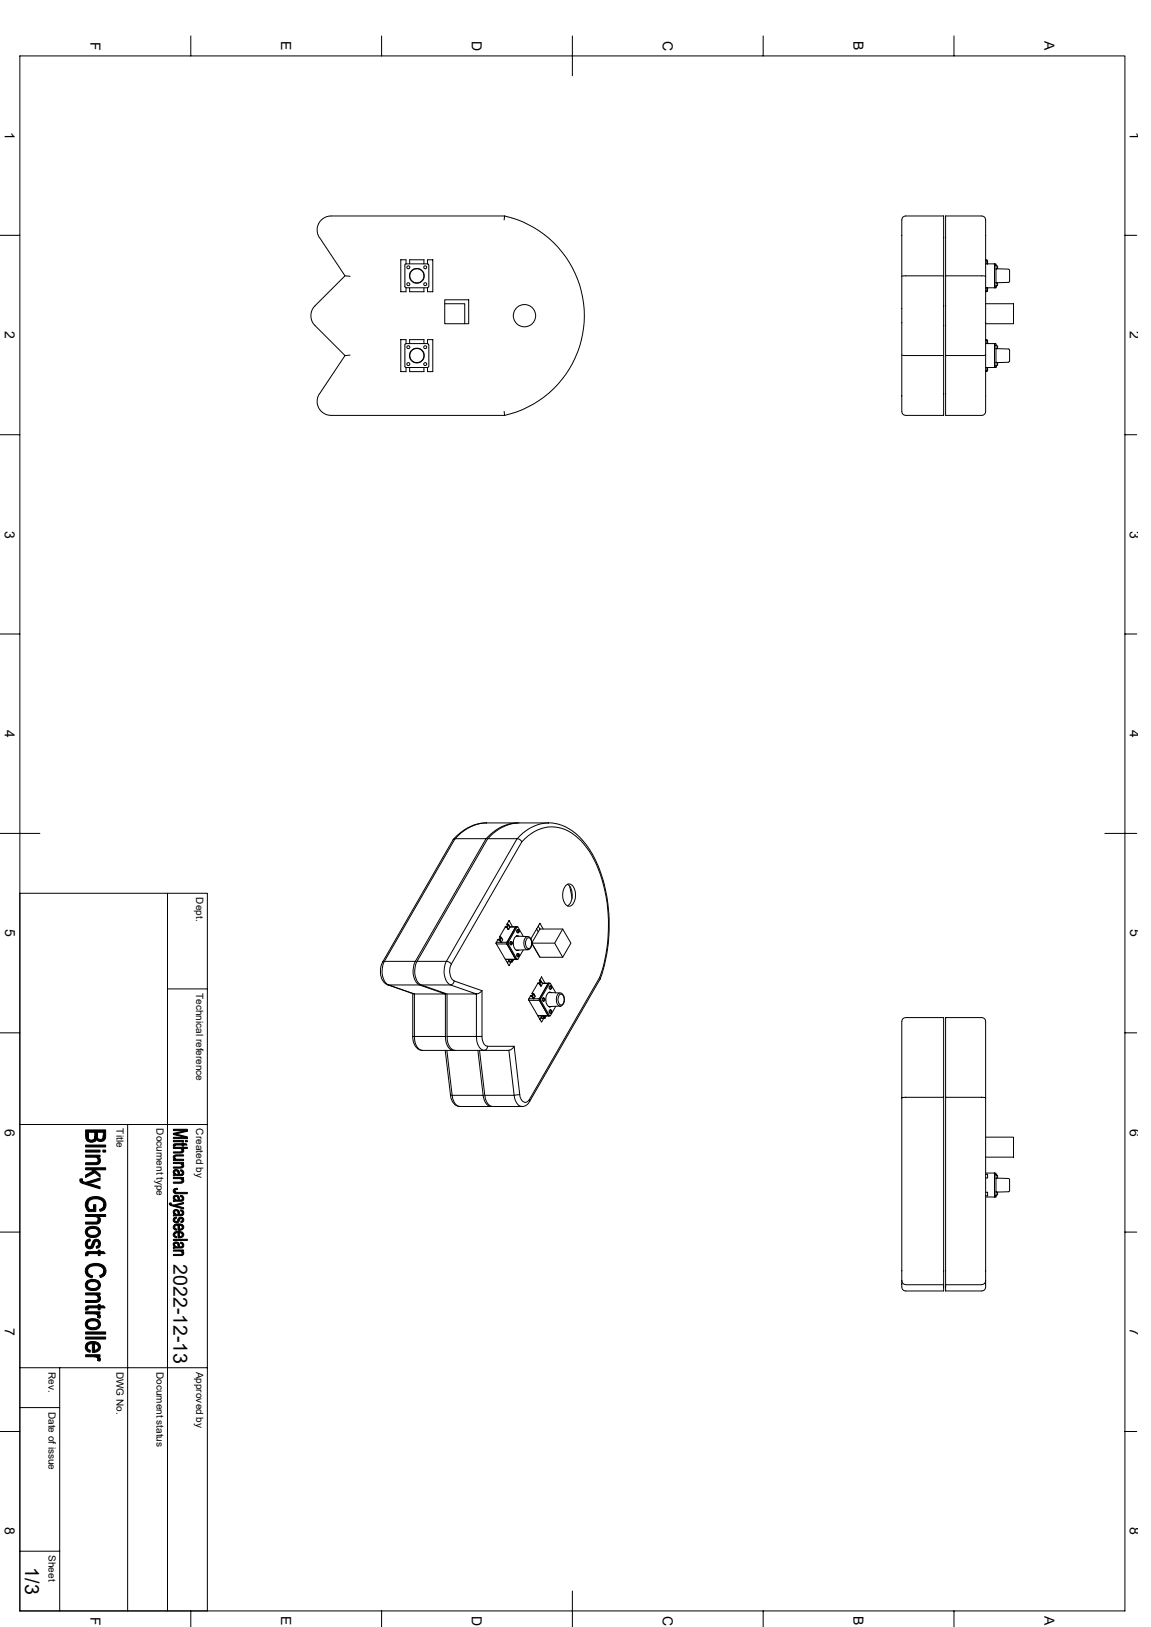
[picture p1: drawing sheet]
<svg xmlns="http://www.w3.org/2000/svg" width="297mm" height="420mm" viewBox="0 0 297 420" stroke-linecap="round" stroke-linejoin="round" font-family="sans-serif">
<defs><g id="words">
<g font-size="5">
<text x="44.7" y="326.3" transform="rotate(90 44.7 326.3)">2022-12-13</text>
<text x="6.5" y="404.6" transform="rotate(90 6.5 404.6)">1/3</text>
</g>
<g font-size="3.6">
<text x="23.3" y="10.8" transform="rotate(90 23.3 10.8)">F</text>
<text x="72.6" y="10.7" transform="rotate(90 72.6 10.7)">E</text>
<text x="121.8" y="10.5" transform="rotate(90 121.8 10.5)">D</text>
<text x="171" y="10.5" transform="rotate(90 171 10.5)">C</text>
<text x="220.3" y="10.7" transform="rotate(90 220.3 10.7)">B</text>
<text x="269.5" y="10.7" transform="rotate(90 269.5 10.7)">A</text>
<text x="1.3" y="34" transform="rotate(90 1.3 34)">1</text>
<text x="291.6" y="34" transform="rotate(90 291.6 34)">1</text>
<text x="1.3" y="85.5" transform="rotate(90 1.3 85.5)">2</text>
<text x="291.6" y="85.5" transform="rotate(90 291.6 85.5)">2</text>
<text x="1.3" y="136.9" transform="rotate(90 1.3 136.9)">3</text>
<text x="291.6" y="136.9" transform="rotate(90 291.6 136.9)">3</text>
<text x="1.3" y="188.4" transform="rotate(90 1.3 188.4)">4</text>
<text x="291.6" y="188.4" transform="rotate(90 291.6 188.4)">4</text>
<text x="1.3" y="239.9" transform="rotate(90 1.3 239.9)">5</text>
<text x="291.6" y="239.9" transform="rotate(90 291.6 239.9)">5</text>
<text x="1.3" y="291.3" transform="rotate(90 1.3 291.3)">6</text>
<text x="291.6" y="291.3" transform="rotate(90 291.6 291.3)">6</text>
<text x="1.3" y="342.8" transform="rotate(90 1.3 342.8)">7</text>
<text x="291.6" y="342.8" transform="rotate(90 291.6 342.8)">7</text>
<text x="1.3" y="394.3" transform="rotate(90 1.3 394.3)">8</text>
<text x="291.6" y="394.3" transform="rotate(90 291.6 394.3)">8</text>
<text x="23.3" y="417.3" transform="rotate(90 23.3 417.3)">F</text>
<text x="72.6" y="417.2" transform="rotate(90 72.6 417.2)">E</text>
<text x="121.8" y="417.1" transform="rotate(90 121.8 417.1)">D</text>
<text x="171" y="417.1" transform="rotate(90 171 417.1)">C</text>
<text x="220.3" y="417.2" transform="rotate(90 220.3 417.2)">B</text>
<text x="269.5" y="417.2" transform="rotate(90 269.5 417.2)">A</text>
</g>
<g font-size="2.6">
<text x="50.6" y="231.6" transform="rotate(90 50.6 231.6)">Dept.</text>
<text x="50.6" y="256.3" transform="rotate(90 50.6 256.3)">Technical reference</text>
<text x="30.1" y="291.3" transform="rotate(90 30.1 291.3)">Title</text>
<text x="40.3" y="291.3" transform="rotate(90 40.3 291.3)">Document type</text>
<text x="50.6" y="291.3" transform="rotate(90 50.6 291.3)">Created by</text>
<text x="12.5" y="354.1" transform="rotate(90 12.5 354.1)">Rev.</text>
<text x="30.1" y="354.1" transform="rotate(90 30.1 354.1)">DWG No.</text>
<text x="40.3" y="354.1" transform="rotate(90 40.3 354.1)">Document status</text>
<text x="50.6" y="354.1" transform="rotate(90 50.6 354.1)">Approved by</text>
<text x="12.5" y="364.4" transform="rotate(90 12.5 364.4)">Date of issue</text>
<text x="12.5" y="401.4" transform="rotate(90 12.5 401.4)">Sheet</text>
</g>
</g></defs>
<g fill="none" stroke="#000" stroke-width=".26">
<path d="M5.1 14.4h285.2v401.4h-285.2zM49.2 9.3v5.1M98.5 9.3v5.1M147.7 9.3v10.3M196.9 9.3v5.1M246.2 9.3v5.1M130.2 55.8a26.4 26.4 0 0 1 20.6 25.7 26.4 26.4 0 0 1-20.6 25.7M130.2 55.8h-44.8a3.6 3.6 0 0 0-2.9 5.5l6.5 9.9-7.7 7.8a3.6 3.6 0 0 0 0 5l7.7 7.8-6.5 9.8a3.6 3.6 0 0 0 2.9 5.6h44.8M130.2 55.8l-.1 1M244 55.8h9.3a1.28 1.28 0 0 1 1 1.8v46.6a3.9 3.9 0 0 1-.3 2.7l-.7 .3h-9.3zM0 60.7h5.1M89 71.2l1.3 .1"/>
<path d="M104.8 68.1v-1h-1.4v8.2h1.4v-1h5.5v1h1.4v-8.2h-1.4v1M104.8 68.1l-.3 .3v5.6l.3 .3M104.8 68.1h5.5M105.7 74.3v1h3.7v-1M105.7 68.1v-1h3.7v1M110.3 68.1l.4 .3-.1 5.6-.3 .3M114.8 78.4v-1h6.1v6.2h-1M114.8 78.4h5.1v5.2h-5.1zM232.7 71.3l10.8-.1v-15.4h-9.8a1.28 1.28 0 0 0-1 1.8v46.6a3.9 3.9 0 0 0 .3 2.7l.7 .3h9.8v-15.4l-10.8-.1M243.5 71.2v20.6M244 71.2l10.3 .1M254.3 67.2h.2"/>
<path d="M254.3 67.1h.3M254.3 78.4h7.2v5.2h-7.2M254.3 68.1h2.3M254.5 67.3l.1 .1M254.6 75.3l-.3 .1M254.6 75l-.3 .2M254.7 67.4v.7M254.7 67.1l.1 1M254.7 74.3v.7M254.8 74.3l-.1 1M256.6 68.1v5.9M256.6 74v.3h-2.3"/>
<path d="M256.6 68.1h.4v6.2h-.4v-.3M257 73a.4 .4 0 0 1 .4 .3 .4 .4 0 0 1-.2 .4M257 73.8h.2M257 68.6h.2M257.2 68.6l.2 .3a.38 .38 0 0 1 0 .4 .38 .38 0 0 1-.4 .1M257.3 69.4l2.9 .1M260.2 69.5a.89 .89 0 0 1 .3 1.2v.5a1.86 1.86 0 0 1-.2 1.7l-3 .1M290.3 60.7h3M90.3 91.7l-1.3 .1M104.8 88.7v-1h-1.4v8.2h1.4v-1M104.8 88.7l-.3 .3v5.6l.3 .3M104.8 88.7h5.5"/>
<path d="M104.8 94.9h5.5M105.7 94.9v1h3.7v-1M105.7 88.7v-1h3.7v1M110.3 88.7v-1h1.4v8.2h-1.4v-1M110.3 88.7l.4 .3-.1 5.6-.3 .3M254.3 87.8l.3 .2M254.3 87.6l.3 .1M254.3 88.7h2.3M254.3 91.7l-10.3 .1M254.6 95.9h-.3M254.6 95.5l-.3 .3M254.7 88v.7"/>
<path d="M254.7 94.9v.6M254.7 87.7l.1 1M254.8 94.9l-.1 .9M256.6 88.7v5.9M256.6 94.6v.3h-2.3M256.6 88.7h.4v6.2h-.4v-.3M257 89.2a.4 .4 0 0 1 .4 .4 .4 .4 0 0 1-.4 .4M257 93.6h.2M257.2 93.6l.2 .3a.38 .38 0 0 1 0 .4 .38 .38 0 0 1-.4 .1M257.3 90l3 .1a1.86 1.86 0 0 1 .2 1.7v.4a.89 .89 0 0 1-.3 1.3M260.2 93.5l-2.9 .1M0 112.2h5.1"/>
<path d="M130.1 106.2l.1 1M290.3 112.2h3M0 163.7h5.1M290.3 163.7h3M0 215.1h10.3M117.4 216.5l-.5 .2-18.2 31.7M117.4 216.5l-18.2 31.7M117.4 216.5h8l-18.2 31.7M125.6 212.4a11.2 11.2 0 0 0-8.2 4.1M125.6 212.4a11.6 11.6 0 0 0-8.6 4.3M125.6 212.4h8M133.4 216.5l.6 .1 .7 .7"/>
<path d="M133.4 216.5l-18.2 31.7h-7.6M133.4 216.5h-7.5l-18.3 31.7M133.8 212.4a10.7 10.7 0 0 0-8.4 4.1M134.7 217.3l-18.2 31.6-.6-.5-.7-.2a5.1 5.1 0 0 0 .8 5.9 .87 .87 0 0 0 1.2-.9M134.7 217.3a9.6 9.6 0 0 1 12-2.8 19.8 19.8 0 0 1 8.2 11.3 41.7 41.7 0 0 1-.1 26.5M141.6 212.4a11.2 11.2 0 0 0-8.2 4.1M141.6 212.4h-7.6a11.2 11.2 0 0 0-8.1 4.1M141.6 212.4a13.2 13.2 0 0 1 10.6 7l2.1 3.9 1.4 4.1 1 4.5 .4 4.2 .1 4.4-.4 4.7-.8 4-1.1 3.5M285.1 215.1h8.2M5.1 230.6h48.4v185.2M43.2 230.6v185.2M130.4 239.3l.5 .1 .2 .5"/>
<path d="M130.4 239.2l.5 .2M130.5 239.3l.3 .1 .3 .5M130.6 239.3h.1M130.7 239.3l.5 .6M130.8 238.6l.6-1 .8 1.6M130.9 239.4h.1M130.9 238.4l.2 .2M131.1 238.6h.1M131.1 238.6l.1 .2M131.1 238.6h-.3h.2l-.3 .6h-.3l-1.5 2.7M131.1 238.6l.2 .2M131.1 239.9h.1"/>
<path d="M131.2 239.9h.1M131.3 238.8h.1M131.3 238.8l-.4 .6 .4 .5M131.3 238.8l.3 .6M131.5 239.2h2M131.6 239.4h.1M131.6 239.3h1.8M131.6 239.4l-.3 .5M133.2 239.2l-2.4 4.1 2.4 4.4M133.4 239.3h.2l1.4 2.4M133.4 239.3l-2.3 3.9M133.5 239.9h.2a.43 .43 0 0 1 .3 .5 .43 .43 0 0 1-.3 .4h-.2"/>
<path d="M133.5 240a.45 .45 0 0 0 0 .7M133.7 240a.45 .45 0 0 0 0 .7M138.5 239.8l.4 .7M138.9 239.1l.4 .7M139.3 239.8h5.9M139.3 239.8l-2.1 3.6M140.2 239.8l-.9-1.5-2.3 4.1M145.2 239.8l2.1 3.7-2.1 3.6-2.1-3.6zM146 228.6a1.28 1.28 0 0 1 1.3-.3 1.28 1.28 0 0 1 .9 1 3.9 3.9 0 0 1-.8 4.4 1.48 1.48 0 0 1-2-1.4 4.1 4.1 0 0 1 .6-3.7zM146.4 228.3a3.8 3.8 0 0 1 0 5.5M146.9 228.6l.7 3.3M43.2 255.3h10.3"/>
<path d="M98.7 248.4a4.2 4.2 0 0 0 1.3 5.8M99.2 248.2l-.5 .2M99.2 248.2a5.1 5.1 0 0 0 .7 5.9l.3 .1M99.2 248.2h8M100 254.2l.2 .1M100 254.2l6.9 2.4M100.2 254.3l6.7 2.3M100.2 254.3h8M106.5 256.5v11M106.9 256.6v10.9h-.4M107.2 248.2a5.1 5.1 0 0 0 .7 5.9l.3 .1M107.6 248.2a5.1 5.1 0 0 0 .8 5.9l.3 .1"/>
<path d="M108.2 254.3l6.7 2.3h-8M108.7 254.3h7.5l6.7 2.3M108.7 254.3l6.7 2.3v10.9M114.9 256.6v10.9M115.4 256.6h7.5M116.5 248.9a3.4 3.4 0 0 0 .7 4.3l7.2 2.5M122.9 256.6v10.9h-7.5M124.4 255.7l-.7 .6-.8 .3M124.4 255.7v11.8h-1.5a3.1 3.1 0 0 0 2.1 3.6M128.7 242.6l.5 .6M128.7 242.6h-.2l.4 .1 .3 .5M128.7 242.6h.1"/>
<path d="M128.8 242.6l.2 .1M128.8 242.6h.2M128.8 242.6l-.3-.1-.5 1 3.4 5.8 .5-1M128.9 241.9h.3l-.4 .6-.3-.1M128.9 241.9h.3M128.9 242.6h.1M129 242.7h.1M129 242.7l.3 .5M129.2 241.9h.1M129.2 241.9l.1 .2M129.2 241.9l.2 .1M129.2 243.2h.1"/>
<path d="M129.3 243.2h.1M129.4 242.1h.1M129.4 242.1l-.4 .5 .4 .6M129.4 242l.3 .6-.3 .6M129.7 242.6h.1M130.4 247.6l3.1 .1M131.1 243.2v.5M131.1 243.7l2.3 3.9M131.1 243.2l-3 .2v.2l3 .1M131.2 248.3h.1M131.4 247.7l-.5 .8M131.6 247.7h.1"/>
<path d="M131.7 247.7l-.5 .6 .8-.1M131.7 243h.2a.43 .43 0 0 1 .4 .5 .43 .43 0 0 1-.4 .4M131.7 243.1a.43 .43 0 0 0-.2 .4 .43 .43 0 0 0 .4 .4M131.9 247.7l.3 .5M131.9 243.1a.45 .45 0 0 0 0 .7M132 247.7l.2 .5 .3-.5M132 248.1v.1M132 248.2v.1M132 248.2l-.6 .1M132 248h.1M132 248.1l-.2-.4 .2 .5M132 243.3l.1 .3z"/>
<path d="M132.1 248.3h-.4M132.1 248.3h.1M132.1 248.2h.1M132.2 248.2h-.1M132.2 248.2h.1M132.2 248.2l-.3 .1M132.5 247.7l-.3 .5M133.2 241.6l3.3 .3a1.96 1.96 0 0 1-.3 3.3l-3 .1M133.3 241.6h.2M133.4 247.6h-3M133.5 246.1h.2a.43 .43 0 0 1 .3 .4 .43 .43 0 0 1-.3 .5M133.5 245.3h-.2"/>
<path d="M133.5 246.2a.43 .43 0 0 0-.2 .4 .43 .43 0 0 0 .4 .4M133.7 246.2a.45 .45 0 0 0 0 .7M133.8 246.4l.1 .3zM133.8 240.2l.1 .3zM133.9 241.7a1.13 1.13 0 0 0-1.4 1.3 1.81 1.81 0 0 0 1.1 2.4l.3-.2M135 245.2l-1.4 2.4h-.2M136 242.2l.2-.1a1.29 1.29 0 0 1 .9 2 .68 .68 0 0 1-.7 .8 .68 .68 0 0 1-.7-.7l-.1-1.1zM136.1 241.8a1.98 1.98 0 0 0-.5 3l.5 .4M136.5 257.9v.3M137.1 257.2l.7 .6M137.1 257.2h.1M137.1 257.1h-.2l.4 .2 .3 .5"/>
<path d="M137.2 257.1h-.3l-.5 .9 3.3 5.9 .6-1 .3-.1 .3-.5M137.2 257.1l.2 .1M137.2 243.5h5.9M137.2 256.5h.3l-.3 .5h-.3M137.3 257.2h.1M137.4 257.3h.1M137.4 257.2l.3 .6M137.5 256.5h.1M137.5 256.5l.2 .1M137.6 257.8h.1M137.8 256.6h.1M137.8 256.6l-.4 .6 .4 .6"/>
<path d="M137.8 256.6l.3 .6M138.1 257.2h.1M138.1 257.2l-.3 .6M138.8 253.8l.4 .2 .3 .5M138.8 253.9l.4 .1 .3 .5M138.8 253.8l-1.5 2.6 .5 .1 .3 .7M139 253.9h.1M139.1 253.9l.5 .6M139.1 253.9h.2M139.1 253.8l-.3 .1M139.1 253.2h.3l-.3 .6-.3-.1M139.2 254h.1"/>
<path d="M139.2 253.9h.1M139.3 247.1l-2.1-3.6 2.1 3.6h5.9M139.3 252.9l.1 .3M139.4 253.2h.1M139.4 253.2l.2 .1M139.4 253.2l.3 .1M139.4 253.2h-.2l.5-1 .9 1.6M139.5 257.8h-3M139.5 254.5h.1M139.5 257.8v.4M139.5 258.2h-3M139.5 258.2l2.3 4"/>
<path d="M139.6 254.5h.1M139.7 253.3l-.4 .6 .4 .6M139.7 253.3l.3 .6-.3 .6M139.7 253.3l.3 .6h1.8M139.7 253.3h.1M139.9 253.8h2M140 253.9h.1M140.1 257.6h.2a.43 .43 0 0 1 .3 .4 .43 .43 0 0 1-.3 .4M140.1 257.6a.43 .43 0 0 0-.2 .5 .43 .43 0 0 0 .4 .3M140.3 257.6a.45 .45 0 0 0 0 .8M140.4 257.9l.1 .3zM141.6 253.8l-2.5 4.1 2.5 4.4"/>
<path d="M141.6 256.2l3.3 .2a1.93 1.93 0 0 1-.3 3.3l-3 .1M141.7 256.2h.2M141.8 253.9l-2.3 3.9M141.8 253.9h.2l1.4 2.4M141.9 254.5h.2a.43 .43 0 0 1 .3 .4 .43 .43 0 0 1-.3 .5M141.9 254.6a.43 .43 0 0 0-.2 .4 .43 .43 0 0 0 .4 .4M141.9 259.8l-.2 .1M142.1 254.6a.45 .45 0 0 0 0 .7M142.2 254.8v.3zM142.3 256.2a1.13 1.13 0 0 0-1.4 1.4 1.81 1.81 0 0 0 1.1 2.3l.3-.1M143.4 259.8l-1.4 2.4h-.2M144.4 256.8l.2-.1a1.29 1.29 0 0 1 .9 2 .68 .68 0 0 1-.7 .7 .68 .68 0 0 1-.7-.7l-.1-1.1z"/>
<path d="M144.5 256.3a1.98 1.98 0 0 0-.6 3.1l.6 .3M154.8 252.3l.1 .4-18.2 31.7a2.22 2.22 0 0 1-2 1.2M154.8 252.3l-18.2 31.5 .1 .6M0 266.6h5.1M106.5 267.5l.1 .9a2.87 2.87 0 0 0 2.4 2.7M109 271.1h8.4M114.9 271.1l1.3 11.6M114.9 267.5a3.1 3.1 0 0 0 2.1 3.6M114.9 267.5h-8a3.1 3.1 0 0 0 2.1 3.6M115.3 271.1l1.4 11.6M115.4 267.5a3.1 3.1 0 0 0 2 3.6M117.4 271.1h13.9l1.4 11.6h-7.6"/>
<path d="M123.3 271.1l1.4 11.6M123.7 271.1l1.4 11.6M124.4 267.5a2.25 2.25 0 0 0 1.5 2.6h6.8l1.4 12.4M125.8 270.1l-.2 .7-.6 .3M132.6 270.1l-.8 .9-.5 .1M138.8 262.2l3.1 .1M139.6 262.9h.1M139.6 262.8h.1M139.8 262.3l-.5 .8M140 262.3h.1M140 262.3l-.4 .5h.8M140.3 262.3l.2 .5"/>
<path d="M140.3 262.3l.3 .4 .2-.4M140.4 262.7l-.1 .1M140.4 262.8h.1M140.4 262.8l-.5 .1M140.4 262.6h.1M140.4 262.6v.2M140.5 262.6l-.1 .2M140.5 262.6l-.3-.3 .2 .4M140.5 262.8h.1M140.5 262.7v.1M140.5 262.8l-.4 .1M141.8 262.2h-3"/>
<path d="M141.9 260.7h.2a.43 .43 0 0 1 .3 .4 .43 .43 0 0 1-.3 .4h-.2M141.9 260.7a.45 .45 0 0 0 0 .8M142.1 260.7a.45 .45 0 0 0 0 .8M142.2 261v.3zM290.3 266.6h3M5.1 290.3h48.4M32.9 290.3v125.5M116.2 282.7h.5M116.2 282.7l.5 1.5a2.19 2.19 0 0 0 2 1.4M116.7 282.7h8M116.7 282.7a2.78 2.78 0 0 0 2 2.9M118.7 285.6h8"/>
<path d="M124.7 282.7a2.68 2.68 0 0 0 2.2 2.9M125.1 282.7a2.78 2.78 0 0 0 2 2.9h7.6M132.7 282.7a2.78 2.78 0 0 0 2 2.9M134.1 282.5l-1.4 .2M134.1 282.5a1.7 1.7 0 0 0 1.8 2l.7-.7M232.7 283.4v47.2M232.7 283.4l10.8-.1v48.3M243.5 283.3v-20.6h-9.8a1.28 1.28 0 0 0-1 1.8v18.9M244 283.3v48.3M254.3 283.4v-17.5a4.2 4.2 0 0 0-.3-2.9l-.7-.3h-9.3v20.6l10.3 .1v47.2M254.3 293.5h7.2v5.2h-7.2M0 318.1h5.1"/>
<path d="M254.3 304.1h.5M254.3 303.1h.5v.9M254.3 302.8h2.3M254.3 307.8h.5v.9h-.5M256.6 302.8v6.2M256.6 302.8h.4v6.2h-2.7M257 303.3a.42 .42 0 0 1 .4 .3 .42 .42 0 0 1-.2 .5M257 304.2h.2M257 307.7h.2M257.2 307.7l.2 .3a.38 .38 0 0 1 0 .4 .38 .38 0 0 1-.4 .1M257.3 304.1l3 .1a1.86 1.86 0 0 1 .2 1.7 1.9 1.9 0 0 1-.2 1.7l-3 .1M290.3 318.1h3"/>
<path d="M232.7 330.6v.9a1.35 1.35 0 0 0 1 1.7h9.8v-1.6M232.7 330.6l.3 .7 .7 .3M233.7 331.6h9.8M244 331.6h9.3M254.3 330.6v.9a1.35 1.35 0 0 1-1 1.7h-9.3v-1.6M254.3 330.6l-.3 .7-.7 .3M5.1 353.1h48.4M15.4 353.1v62.7M0 369.5h5.1M5.1 363.3h10.3M290.3 369.5h3M5.1 400.4h10.3"/>
<path d="M49.2 415.8v4.1M98.5 415.8v4.1M147.7 410.7v9.2M196.9 415.8v4.1M246.2 415.8v4.1"/>
<circle cx="105.4" cy="73.4" r=".39"/>
<circle cx="105.4" cy="69" r=".39"/>
<circle cx="107.6" cy="71.2" r="1.83"/>
<circle cx="107.6" cy="71.2" r="1.91"/>
<circle cx="109.7" cy="69" r=".39"/>
<circle cx="109.7" cy="73.4" r=".39"/>
<circle cx="105.4" cy="94" r=".39"/>
<circle cx="105.4" cy="89.6" r=".39"/>
<circle cx="107.6" cy="91.8" r="1.83"/>
<circle cx="107.6" cy="91.8" r="1.91"/>
<circle cx="109.7" cy="94" r=".39"/>
<circle cx="109.7" cy="89.6" r=".39"/>
<circle cx="135.3" cy="81.5" r="2.88"/>
</g>
<g fill="#000" stroke="#000" stroke-width=".26">
<path d="M22.1 295.6h5.2v.5h-5.2z" fill-rule="evenodd"/>
<path d="M22.7 292.3v1a.88 .88 0 0 0 .9 1 .88 .88 0 0 0 .9-1.1v1.4l-.6 .3-1.1-.2z" fill-rule="evenodd"/>
<path d="M25.3 298.7l.1 .8z" fill-rule="evenodd"/>
<path d="M22.1 298.2h3.7v.5h-.5v.5l-.7-.5h-2.5z" fill-rule="evenodd"/>
<path d="M22.1 296.9h3.7v.5h-3.7z" fill-rule="evenodd"/>
<path d="M22.1 300.1h2.9l.3-.3 .1-1.1a1.12 1.12 0 0 1 .4 1.4 1.12 1.12 0 0 1-1.4 .6h-2.3z" fill-rule="evenodd"/>
<path d="M25.1 292.3v.9a.81 .81 0 0 0 .8 .9 .81 .81 0 0 0 .8-1l-.1 1.4-.6 .2-.8-.2-.2-.2z" fill-rule="evenodd"/>
<path d="M22.1 291.7h5.2l-.1 2.2-.5 .6v-2.2h-1.6l-.1 2-.2-.2-.3 .5v-2.3h-1.8v2.3h-.1l-.5-.8z" fill-rule="evenodd"/>
<path d="M26.5 296.9h.8v.5h-.8z" fill-rule="evenodd"/>
<path d="M45.1 298.8v.5z" fill-rule="evenodd"/>
<path d="M44.7 295.4l.4-.1 .1 .6h-.5z" fill-rule="evenodd"/>
<path d="M44.7 297.3h1.8h.4l.1-.3v.6h-.3h-2z" fill-rule="evenodd"/>
<path d="M44.7 294.4h2.7v.3h-2.7z" fill-rule="evenodd"/>
<path d="M44.9 298.3l.4-.2h2.1v.3l-2.1 .1-.2 .2-.1 .6a.61 .61 0 0 1-.1-1z" fill-rule="evenodd"/>
<path d="M44.7 299.3h.4l.1-.3 .4 .3h1.8v.3h-2.7z" fill-rule="evenodd"/>
<path d="M47.1 296.5a.6 .6 0 0 1 .3 .5 .6 .6 0 0 1-.4 .6z" fill-rule="evenodd"/>
<path d="M45.1 295.3l1.9-.1v-.2h.4v.2h.6l.3 .4h-.9v.3h-.4v-.3h-1.7l-.2 .1z" fill-rule="evenodd"/>
<path d="M44.7 293.6h3.1l.5 .3h-3.6z" fill-rule="evenodd"/>
<path d="M44.7 291.5h3.6v.5l-.5-.2h-3.1z" fill-rule="evenodd"/>
<path d="M47.8 294.4h.5v.3h-.5z" fill-rule="evenodd"/>
<path d="M44.7 292.6l3.6 .9v.4l-.5-.3-3.1-.7z" fill-rule="evenodd"/>
<path d="M44.7 292.6l3.1-.8 .5 .2-3 .7z" fill-rule="evenodd"/>
<path d="M44.7 296.2h3.6v.3h-1.2l-.1 1.1-.1-1-.5-.1h-1.7z" fill-rule="evenodd"/>
<path d="M20.7 304.3h.6l-.1 1.1-.6-.5z" fill-rule="evenodd"/>
<path d="M22.6 309.6v1.6l.3 .6 .3 .4h.9v-1.2h.6v1.8h-1.9l-.4-.5a2.07 2.07 0 0 1 .2-2.7z" fill-rule="evenodd"/>
<path d="M22.1 315.5h2.7l.3-.2 .3-.5v1l-3.3 .2z" fill-rule="evenodd"/>
<path d="M22.6 316.9h.1a2.81 2.81 0 0 1 2.7 0v1.1a1.66 1.66 0 0 0-2.8-.4v.4z" fill-rule="evenodd"/>
<path d="M22.1 305.2l3.7-1.1v.5l-2.6 .8z" fill-rule="evenodd"/>
<path d="M21.2 304.6l.3 .5 4.3 1.3v.5l-4.6-1.5z" fill-rule="evenodd"/>
<path d="M22.1 303.3l1.9-1 .3-.3 1.5 1.2v.7l-1.3-1.2-2.4 1.3z" fill-rule="evenodd"/>
<path d="M25.4 314a1.07 1.07 0 0 1 0 1.8z" fill-rule="evenodd"/>
<path d="M22.3 317.2l.2-.2 .1 1a1.56 1.56 0 0 0 2.3 .7l.5-.5v-1.3a1.46 1.46 0 0 1 .3 1.8 1.46 1.46 0 0 1-1.7 .7 1.52 1.52 0 0 1-1.6-.4 1.52 1.52 0 0 1-.1-1.8z" fill-rule="evenodd"/>
<path d="M26.8 311v1.3l-1 .4-.1-.5 .8-.5z" fill-rule="evenodd"/>
<path d="M22.1 313.5h5.2v.5h-1.9v1.8v-1.2l-.3-.4-.6-.2h-2.4z" fill-rule="evenodd"/>
<path d="M22.1 301.5h5.2v.5h-3l-.3 .3-.4-.3h-1.5z" fill-rule="evenodd"/>
<path d="M22.6 309.6l1.2-.7h1.3a2.02 2.02 0 0 1 2 1.1 2.02 2.02 0 0 1-.3 2.3v-1.3a1.94 1.94 0 0 0-2.7-1.5 1.51 1.51 0 0 0-1.5 1.5z" fill-rule="evenodd"/>
<path d="M43.7 310.6l.5-.1-.1 .7-.4-.3z" fill-rule="evenodd"/>
<path d="M44.7 319.9h3.6v.3h-3.6z" fill-rule="evenodd"/>
<path d="M45 302.6l.1 .6z" fill-rule="evenodd"/>
<path d="M45 309.2l.1 .6z" fill-rule="evenodd"/>
<path d="M45 312.9l.1 .6z" fill-rule="evenodd"/>
<path d="M45 314.3l.6-.1v.3l-.4 .1-.2 .3z" fill-rule="evenodd"/>
<path d="M45 316.2l.1 .7 .5 .3v.4a.78 .78 0 0 1-.8-.5 .78 .78 0 0 1 .2-.9z" fill-rule="evenodd"/>
<path d="M45 318.2l.1 .7 .5 .3v.3a.78 .78 0 0 1-.8-.4 .78 .78 0 0 1 .2-.9z" fill-rule="evenodd"/>
<path d="M44.9 307l.9-.3v.3l-.6 .3-.1 .7a.64 .64 0 0 1-.2-1z" fill-rule="evenodd"/>
<path d="M44.8 302.1a.98 .98 0 0 1 1.3 .1v.9a.8 .8 0 0 0-.8-.8l-.3 .2v.6a.72 .72 0 0 1-.2-1z" fill-rule="evenodd"/>
<path d="M44.8 308.7a.9 .9 0 0 1 1.3 .1v1a.71 .71 0 0 0-.9-.9l-.2 .9-.3-.5z" fill-rule="evenodd"/>
<path d="M44.8 312.5a.86 .86 0 0 1 1.3 0v.9a.71 .71 0 0 0-.9-.8l-.2 .8a.68 .68 0 0 1-.2-.9z" fill-rule="evenodd"/>
<path d="M47 300.4v.5z" fill-rule="evenodd"/>
<path d="M47 304.2v.6z" fill-rule="evenodd"/>
<path d="M46.6 302l.5 .1v.6l-.2-.3-.3-.1z" fill-rule="evenodd"/>
<path d="M46.6 308.6l.5 .1v.6l-.2-.3-.3-.1z" fill-rule="evenodd"/>
<path d="M46.6 312.3l.5 .1v.7l-.2-.4-.3-.1z" fill-rule="evenodd"/>
<path d="M44.8 314.5l.2-.2v.6a.46 .46 0 0 0 .6 .4 .46 .46 0 0 0 .3-.6 .8 .8 0 0 1 1.2-.4v.6a.39 .39 0 0 0-.5-.4 .39 .39 0 0 0-.3 .5 .81 .81 0 0 1-1 .6 .81 .81 0 0 1-.5-1.1z" fill-rule="evenodd"/>
<path d="M45 316.1l.6-.2 1.1 .1 .4 .1v.7l-.2-.4-.6-.1v1.3h-.4v-1.4l-.7 .2-.2 .4z" fill-rule="evenodd"/>
<path d="M45 318.1l.6-.2h1.1l.4 .2v.6l-.2-.4-.6-.1v1.3h-.4v-1.3l-.7 .2-.2 .3z" fill-rule="evenodd"/>
<path d="M44.7 300.1h2.7v.3h-.4v.3l-.6-.3h-1.7z" fill-rule="evenodd"/>
<path d="M44.7 304h2.7v.2h-.4v.3l-.6-.3h-1.7z" fill-rule="evenodd"/>
<path d="M44.7 311.1l2.7-.7v.3l-2 .5z" fill-rule="evenodd"/>
<path d="M44.1 310.7l.3 .3 3 .7v.4l-3.2-.9z" fill-rule="evenodd"/>
<path d="M44.7 301.2h2l.3-.3 .1-.5a.64 .64 0 0 1 .2 .8 .64 .64 0 0 1-.8 .3h-1.8z" fill-rule="evenodd"/>
<path d="M45.1 302.8l.3 .3h.7v-.9l.1 .1a.59 .59 0 0 0 .7 .8l.2-1a.77 .77 0 0 1 .3 1 .77 .77 0 0 1-1 .4l-1.7 .1v-.4h.4z" fill-rule="evenodd"/>
<path d="M44.7 305.1h2l.3-.3 .1-.5a.66 .66 0 0 1 .2 .9 .66 .66 0 0 1-.9 .2h-1.7z" fill-rule="evenodd"/>
<path d="M45.1 309.4l.2 .3 .8 .1v-1l.1 .2a.5 .5 0 0 0 .1 .6 .5 .5 0 0 0 .6 .1l.2-1 .3 .4a.74 .74 0 0 1-.2 .8 .74 .74 0 0 1-.8 .2l-1.7 .1v-.3l.4-.1z" fill-rule="evenodd"/>
<path d="M45.1 313.1l.3 .3 .7 .1v-1l.1 .2a.53 .53 0 0 0 .1 .6 .53 .53 0 0 0 .7 0l.1-.9a.77 .77 0 0 1 .3 1 .77 .77 0 0 1-1 .4l-1.7 .1v-.3l.4-.1z" fill-rule="evenodd"/>
<path d="M47.1 314.3a.71 .71 0 0 1 .3 .8 .71 .71 0 0 1-.7 .5v-.3l.4-.4z" fill-rule="evenodd"/>
<path d="M46.3 316.3v1l.6-.2 .2-1a.82 .82 0 0 1 .2 1.1 .82 .82 0 0 1-1 .4z" fill-rule="evenodd"/>
<path d="M46.3 318.2v1l.6-.2 .2-.9a.82 .82 0 0 1 .2 1 .82 .82 0 0 1-1 .4z" fill-rule="evenodd"/>
<path d="M45.1 307.4l.1 .2 .5 .2h2.6v.3h-2.9l-.3-.1z" fill-rule="evenodd"/>
<path d="M22.2 323.3l.4-.2 .1 1-.6 .1z" fill-rule="evenodd"/>
<path d="M22.3 337.3l.3-.2 .1 1-.6 .1v-.5z" fill-rule="evenodd"/>
<path d="M22.6 320l.6-.2 .1 .5-.6 .3-.1 .5z" fill-rule="evenodd"/>
<path d="M22.6 328.1a1.38 1.38 0 0 0 1.3 1.2l-.2 .6-1.1-.5z" fill-rule="evenodd"/>
<path d="M22.5 330.7l.1-.1a2.89 2.89 0 0 1 2.8 .1v1a1.62 1.62 0 0 0-2.5-.6l-.3 .6z" fill-rule="evenodd"/>
<path d="M22.4 320.2l.1-.1 .1 1a.58 .58 0 0 0 .5 .7 .58 .58 0 0 0 .6-.7 1.15 1.15 0 0 1 1.7-1v1a.53 .53 0 0 0-.5-.7 .53 .53 0 0 0-.5 .7 1.22 1.22 0 0 1-1.8 1.1 1.22 1.22 0 0 1-.2-2z" fill-rule="evenodd"/>
<path d="M25.3 334.2l.1 .9z" fill-rule="evenodd"/>
<path d="M22.1 333.8h3.7v.4h-.5v.5l-.6-.4h-2.6z" fill-rule="evenodd"/>
<path d="M22.1 338.6h3.7v.5h-.5v.6l-.5-.5-2.7-.1z" fill-rule="evenodd"/>
<path d="M25.4 320.1a1.21 1.21 0 0 1 .5 1.2 1.21 1.21 0 0 1-1 .9l-.1-.5 .4-.1 .2-.3z" fill-rule="evenodd"/>
<path d="M22.5 330.7l.1 1a1.58 1.58 0 0 0 2.3 .7l.5-.5v-1.2a1.47 1.47 0 0 1 .3 1.8 1.47 1.47 0 0 1-1.8 .6 1.44 1.44 0 0 1-1.7-.7 1.44 1.44 0 0 1 .3-1.7z" fill-rule="evenodd"/>
<path d="M22.1 335.7h2.9l.4-.5v-.9a1.12 1.12 0 0 1 .4 1.4 1.12 1.12 0 0 1-1.4 .5h-2.3z" fill-rule="evenodd"/>
<path d="M25.3 339.1l.6 .4-.2 .8-.6-.2z" fill-rule="evenodd"/>
<path d="M26.8 328.1v1.3l-.9 .4-.2-.6 .9-.5z" fill-rule="evenodd"/>
<path d="M22.6 323.1h2.8v-.4h.4v.4h1l.3 .5h-1.3v.5h-.4v-.5h-2.6l-.2 .3z" fill-rule="evenodd"/>
<path d="M22.6 337.1h2.8v-.4h.4v.4h1l.3 .5h-1.3v.5h-.4v-.5h-2.4l-.4 .3z" fill-rule="evenodd"/>
<path d="M22.5 326.9l1-.6 1.8-.1a1.87 1.87 0 0 1 1.8 1.1 1.87 1.87 0 0 1-.3 2.1v-1.3a2.06 2.06 0 0 0-2.9-1.3 1.3 1.3 0 0 0-1.3 1.3l-.1 1.2a1.74 1.74 0 0 1 0-2.4z" fill-rule="evenodd"/>
<path d="M45 321.3l.1 .6z" fill-rule="evenodd"/>
<path d="M44.8 320.8a.9 .9 0 0 1 1.3 .1v.9a.71 .71 0 0 0-.9-.8l-.2 .8a.72 .72 0 0 1-.2-1z" fill-rule="evenodd"/>
<path d="M47 322.9v.5z" fill-rule="evenodd"/>
<path d="M46.6 320.6l.5 .2v.6l-.1-.3-.4-.2z" fill-rule="evenodd"/>
<path d="M44.7 322.7h2.7v.2h-.4v.3l-.5-.2h-1.8z" fill-rule="evenodd"/>
<path d="M45.1 321.5l.3 .3 .7 .1v-1l.1 .2a.53 .53 0 0 0 .1 .6 .53 .53 0 0 0 .7 0l.1-.9a.75 .75 0 0 1 .3 1 .75 .75 0 0 1-1 .4l-1.7 .1v-.4h.4z" fill-rule="evenodd"/>
<path d="M44.7 323.8h2.1l.3-.8a.68 .68 0 0 1 .2 .9 .68 .68 0 0 1-.9 .2h-1.7z" fill-rule="evenodd"/>
<path d="M22.1 343.8h5.2v.6h-5.2z" fill-rule="evenodd"/>
<path d="M22.1 345.1h5.2v.6h-5.2z" fill-rule="evenodd"/>
<path d="M22.3 346.9l.2-.2 .1 1.4 .7 .5-.1 .5a1.35 1.35 0 0 1-.9-2.2z" fill-rule="evenodd"/>
<path d="M22.5 340.8l.1-.1a2.89 2.89 0 0 1 2.8 .1v1a1.62 1.62 0 0 0-2.5-.6l-.3 .6z" fill-rule="evenodd"/>
<path d="M22.6 346.6a2.73 2.73 0 0 1 2.8 .1v1l-.4-.7-.7-.1v2.2h-.3l-.2-2.3-.9 .3-.3 .7z" fill-rule="evenodd"/>
<path d="M22.1 349.7h3.7v.5h-.5v.6l-.2-.4-.5-.1-2.5-.1z" fill-rule="evenodd"/>
<path d="M22.5 340.8l.1 1a1.58 1.58 0 0 0 2.3 .7l.5-.5v-1.2a1.44 1.44 0 0 1 .3 1.8 1.44 1.44 0 0 1-1.7 .6 1.48 1.48 0 0 1-1.7-.5 1.48 1.48 0 0 1 .1-1.8z" fill-rule="evenodd"/>
<path d="M24.3 346.9v1.7l.7-.2 .3-.3 .1-1.4a1.35 1.35 0 0 1 .4 1.6 1.35 1.35 0 0 1-1.5 .8z" fill-rule="evenodd"/>
<path d="M25.3 350.2l.6 .4-.2 .8-.6-.2z" fill-rule="evenodd"/>
</g>
<use href="#words"/>
</svg>
